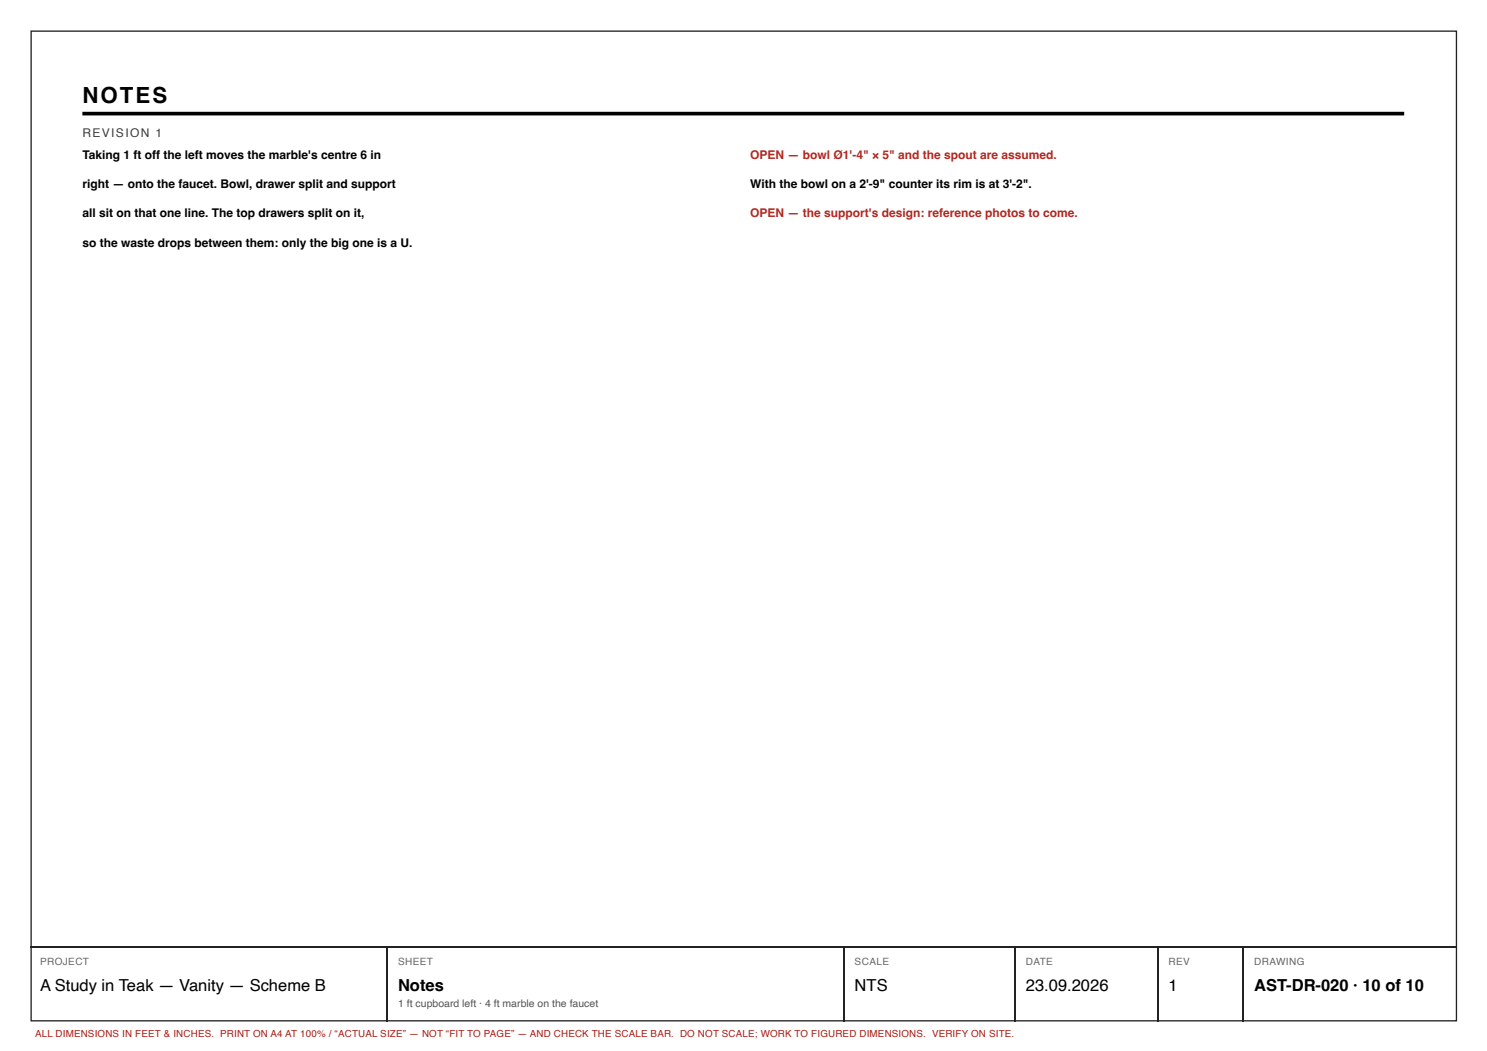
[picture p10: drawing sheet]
<svg xmlns="http://www.w3.org/2000/svg" width="297mm" height="210mm" viewBox="0 0 297 210" stroke-linecap="round" stroke-linejoin="round" font-family="sans-serif">
<defs><g id="words">
<text font-size="4.4" x="16.5" y="20.6">NOTES</text>
<g font-size="3.3">
<text x="8" y="197.9">A Study in Teak — Vanity — Scheme B</text>
<text x="79.5" y="197.9">Notes</text>
<text x="170.7" y="197.9">NTS</text>
<text x="204.9" y="197.9">23.09.2026</text>
<text x="233.4" y="197.9">1</text>
<text x="250.5" y="197.9">AST-DR-020 · 10 of 10</text>
</g>
<text font-size="2.4" fill="#3d3d3d" x="16.5" y="27.3">REVISION 1</text>
<g font-size="2.4">
<text x="16.5" y="31.7">Taking 1 ft off the left moves the marble's centre 6 in</text>
<text x="16.5" y="37.6">right — onto the faucet. Bowl, drawer split and support</text>
<text x="149.9" y="37.6">With the bowl on a 2'-9&quot; counter its rim is at 3'-2&quot;.</text>
<text x="16.5" y="43.4">all sit on that one line. The top drawers split on it,</text>
<text x="16.5" y="49.2">so the waste drops between them: only the big one is a U.</text>
</g>
<g font-size="2.4" fill="#b3261e">
<text x="149.9" y="31.7">OPEN — bowl Ø1'-4&quot; × 5&quot; and the spout are assumed.</text>
<text x="149.9" y="43.4">OPEN — the support's design: reference photos to come.</text>
</g>
<text font-size="2.1" fill="#555" x="79.5" y="201.1">1 ft cupboard left · 4 ft marble on the faucet</text>
<g font-size="2" fill="#666">
<text x="8" y="192.6">PROJECT</text>
<text x="79.5" y="192.6">SHEET</text>
<text x="170.7" y="192.6">SCALE</text>
<text x="204.9" y="192.6">DATE</text>
<text x="233.4" y="192.6">REV</text>
<text x="250.5" y="192.6">DRAWING</text>
</g>
<text font-size="1.9" fill="#a51d17" x="7" y="207.2">ALL DIMENSIONS IN FEET &amp; INCHES. PRINT ON A4 AT 100% / “ACTUAL SIZE” — NOT “FIT TO PAGE” — AND CHECK THE SCALE BAR. DO NOT SCALE; WORK TO FIGURED DIMENSIONS. VERIFY ON SITE.</text>
</g></defs>
<path d="M6.2 6.2h284.7v197.7h-284.7zM6.1 189h284.9M77.4 189.2v14.8M168.7 189.2v14.8M202.8 189.2v14.8M231.4 189.2v14.8M248.3 189.2v14.8" fill="none" stroke="#222" stroke-width=".26"/>
<path d="M16.5 22.7h264" fill="none" stroke="#000" stroke-width=".73" stroke-linecap="butt"/>
<use href="#words"/>
</svg>
